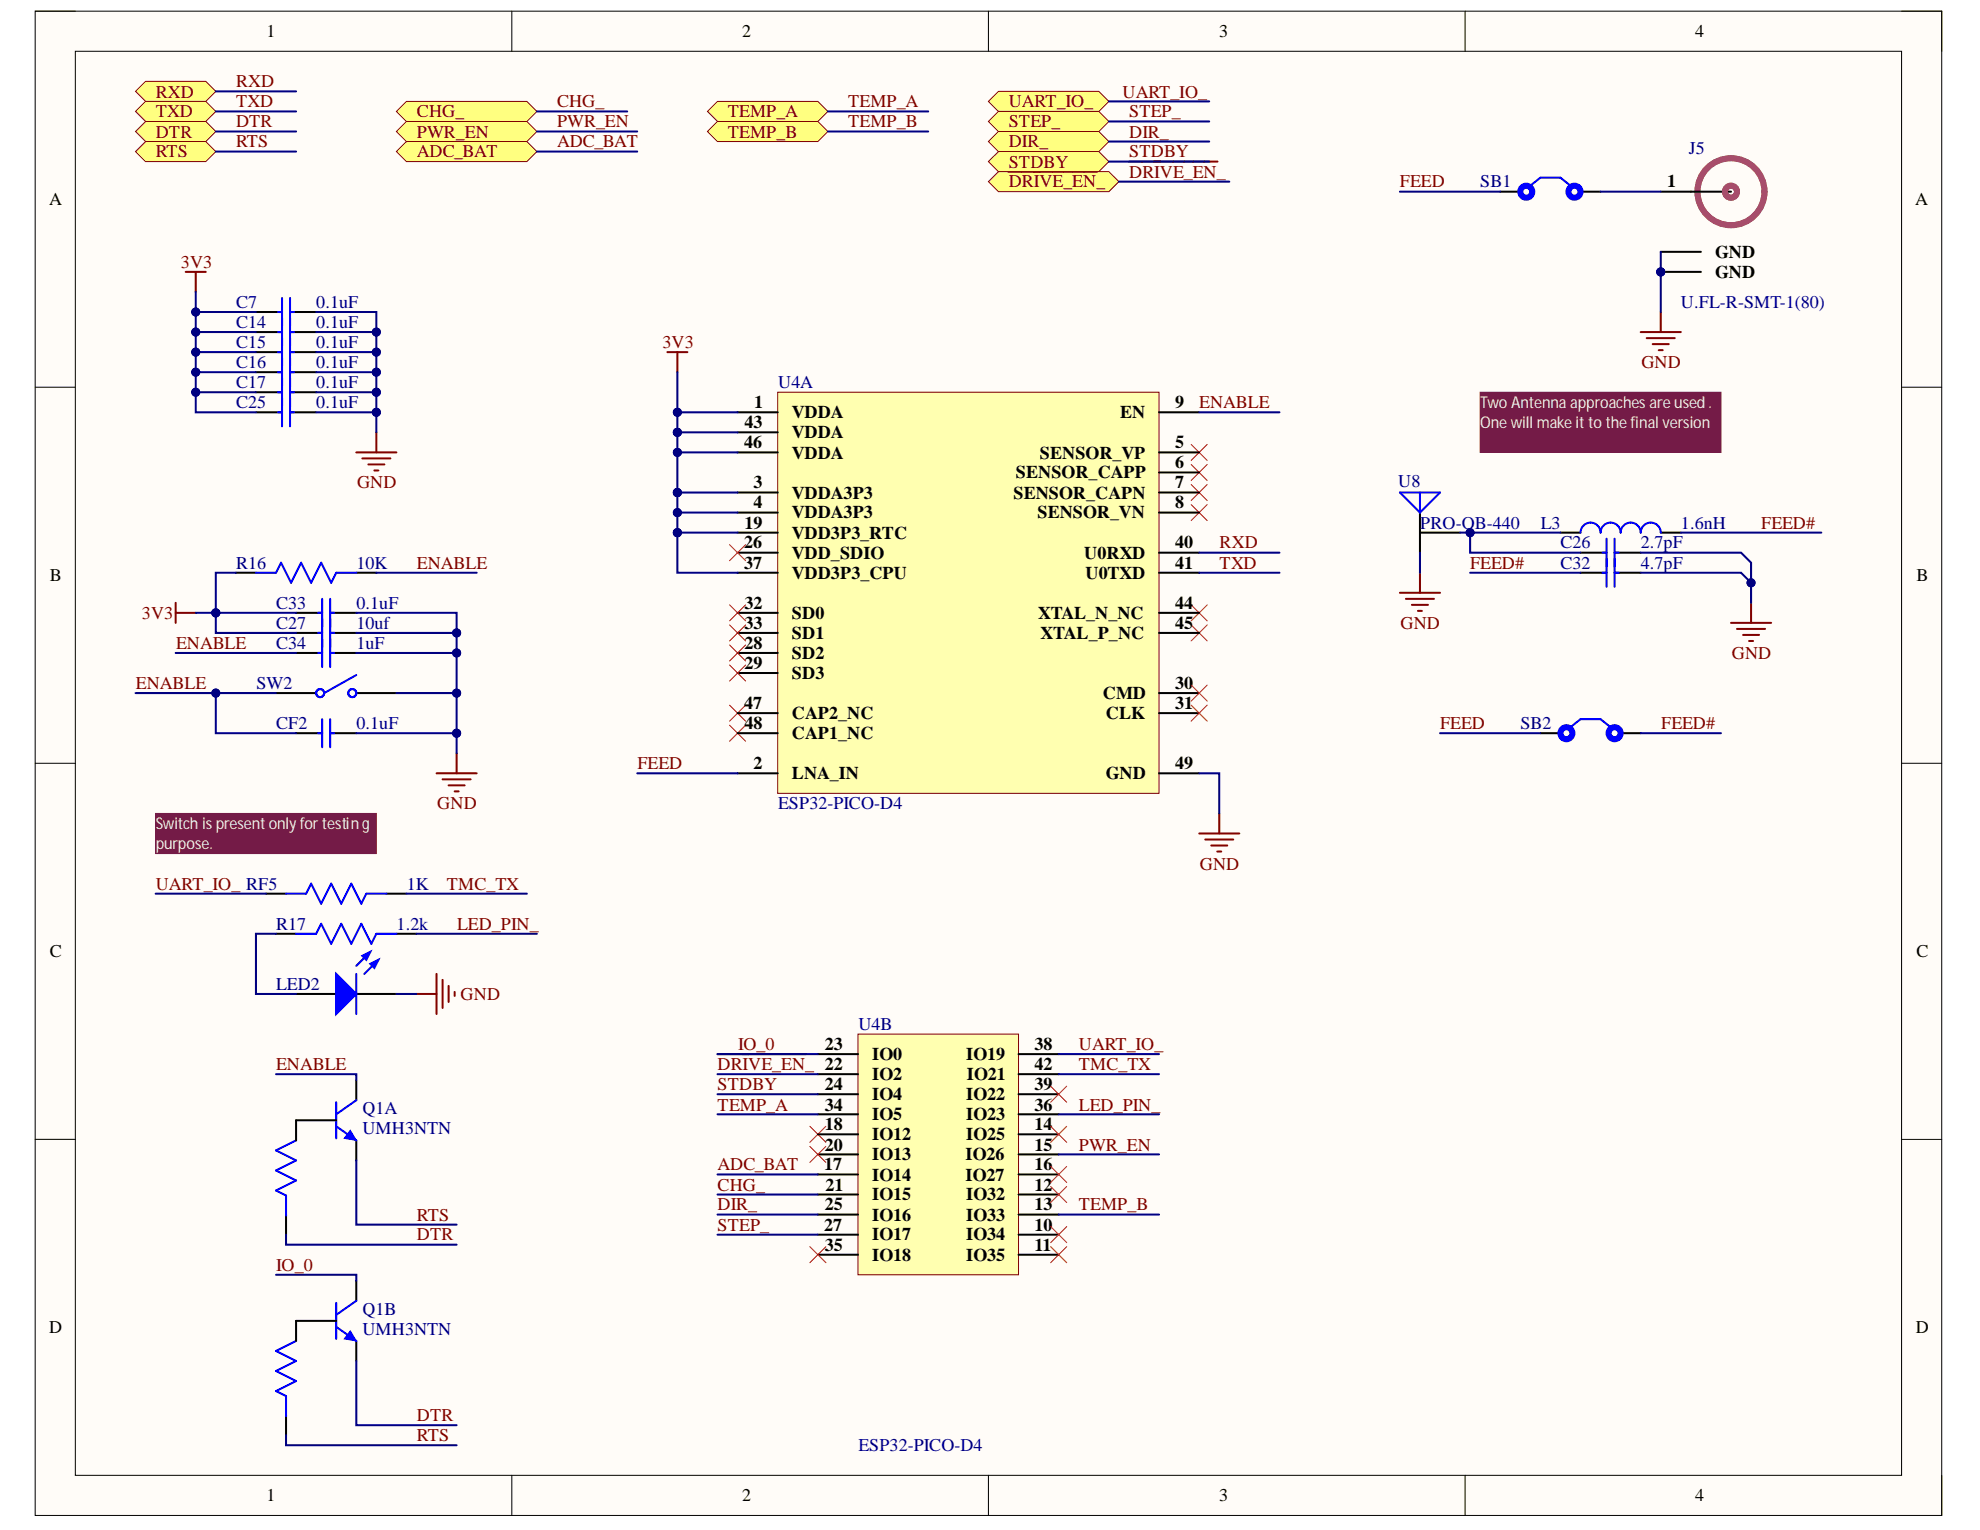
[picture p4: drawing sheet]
<svg xmlns="http://www.w3.org/2000/svg" width="279mm" height="216mm" viewBox="0 0 279 216" stroke-linecap="round" stroke-linejoin="round" font-family="sans-serif">
<defs><g id="words">
<g font-size="2.5">
<text x="37.6" y="5.2">1</text>
<text x="104.7" y="5.2">2</text>
<text x="172" y="5.2">3</text>
<text x="239.2" y="5.2">4</text>
<text x="6.9" y="29">A</text>
<text x="235.3" y="26.4">1</text>
<text x="270.2" y="29">A</text>
<text x="242" y="36.4">GND</text>
<text x="242" y="39.2">GND</text>
<text x="106.4" y="57.6">1</text>
<text x="111.8" y="59">VDDA</text>
<text x="158.1" y="59">EN</text>
<text x="165.9" y="57.6">9</text>
<text x="105" y="63.3">46</text>
<text x="105.1" y="60.4">43</text>
<text x="111.8" y="61.8">VDDA</text>
<text x="111.8" y="64.7">VDDA</text>
<text x="146.7" y="64.7">SENSOR_VP</text>
<text x="165.9" y="63.3">5</text>
<text x="106.3" y="68.9">3</text>
<text x="106.3" y="71.7">4</text>
<text x="111.8" y="70.4">VDDA3P3</text>
<text x="143" y="70.4">SENSOR_CAPN</text>
<text x="143.4" y="67.5">SENSOR_CAPP</text>
<text x="165.9" y="66.1">6</text>
<text x="165.9" y="68.9">7</text>
<text x="165.9" y="71.7">8</text>
<text x="105" y="77.4">26</text>
<text x="105.1" y="74.6">19</text>
<text x="111.8" y="73.2">VDDA3P3</text>
<text x="111.8" y="76">VDD3P3_RTC</text>
<text x="146.4" y="73.2">SENSOR_VN</text>
<text x="165.9" y="77.4">40</text>
<text x="7" y="82">B</text>
<text x="105" y="80.2">37</text>
<text x="111.8" y="78.8">VDD_SDIO</text>
<text x="111.8" y="81.7">VDD3P3_CPU</text>
<text x="153" y="78.8">U0RXD</text>
<text x="153.2" y="81.7">U0TXD</text>
<text x="165.9" y="80.2">41</text>
<text x="270.4" y="82">B</text>
<text x="105.1" y="85.9">32</text>
<text x="105.1" y="88.7">33</text>
<text x="111.8" y="87.3">SD0</text>
<text x="146.5" y="87.3">XTAL_N_NC</text>
<text x="165.9" y="85.9">44</text>
<text x="165.9" y="88.7">45</text>
<text x="105.1" y="91.6">28</text>
<text x="105.1" y="94.4">29</text>
<text x="111.8" y="93">SD2</text>
<text x="111.8" y="95.8">SD3</text>
<text x="111.8" y="90.1">SD1</text>
<text x="146.8" y="90.1">XTAL_P_NC</text>
<text x="105" y="100.1">47</text>
<text x="111.8" y="101.5">CAP2_NC</text>
<text x="155.6" y="98.7">CMD</text>
<text x="156" y="101.5">CLK</text>
<text x="165.9" y="97.2">30</text>
<text x="165.9" y="100.1">31</text>
<text x="105.1" y="102.9">48</text>
<text x="111.8" y="104.3">CAP1_NC</text>
<text x="106.3" y="108.6">2</text>
<text x="111.8" y="110">LNA_IN</text>
<text x="156" y="110">GND</text>
<text x="165.9" y="108.6">49</text>
<text x="7" y="135.1">C</text>
<text x="270.4" y="135.1">C</text>
<text x="116.4" y="148.2">23</text>
<text x="123.1" y="149.6">IO0</text>
<text x="136.3" y="149.6">IO19</text>
<text x="146" y="148.2">38</text>
<text x="116.4" y="153.8">24</text>
<text x="123.1" y="152.4">IO2</text>
<text x="123.1" y="155.3">IO4</text>
<text x="136.3" y="155.3">IO22</text>
<text x="136.4" y="152.4">IO21</text>
<text x="146" y="153.8">39</text>
<text x="146" y="151">42</text>
<text x="116.4" y="159.5">18</text>
<text x="116.4" y="156.7">34</text>
<text x="123.1" y="160.9">IO12</text>
<text x="123.1" y="158.1">IO5</text>
<text x="136.3" y="160.9">IO25</text>
<text x="136.3" y="158.1">IO23</text>
<text x="146" y="159.5">14</text>
<text x="146" y="156.7">36</text>
<text x="116.3" y="165.2">17</text>
<text x="116.4" y="162.4">20</text>
<text x="123.1" y="166.6">IO14</text>
<text x="123.1" y="163.7">IO13</text>
<text x="136.3" y="163.7">IO26</text>
<text x="136.3" y="166.6">IO27</text>
<text x="146" y="162.4">15</text>
<text x="146" y="165.2">16</text>
<text x="116.3" y="173.7">27</text>
<text x="116.4" y="170.8">25</text>
<text x="116.5" y="168">21</text>
<text x="123.1" y="169.4">IO15</text>
<text x="123.1" y="172.3">IO16</text>
<text x="136.3" y="169.4">IO32</text>
<text x="136.3" y="172.3">IO33</text>
<text x="146" y="173.7">10</text>
<text x="146" y="168">12</text>
<text x="146" y="170.8">13</text>
<text x="116.4" y="176.5">35</text>
<text x="123.1" y="175">IO17</text>
<text x="123.1" y="177.9">IO18</text>
<text x="136.3" y="175">IO34</text>
<text x="136.3" y="177.9">IO35</text>
<text x="146" y="176.5">11</text>
<text x="6.9" y="188.1">D</text>
<text x="270.3" y="188.1">D</text>
<text x="37.6" y="211.9">1</text>
<text x="104.7" y="211.9">2</text>
<text x="172" y="211.9">3</text>
<text x="239.2" y="211.9">4</text>
</g>
<g font-size="2.5" fill="#800000">
<text x="22" y="13.8">RXD</text>
<text x="22" y="16.6">TXD</text>
<text x="33.3" y="12.3">RXD</text>
<text x="33.3" y="18">DTR</text>
<text x="33.3" y="15.1">TXD</text>
<text x="58.8" y="16.6">CHG_</text>
<text x="78.6" y="18">PWR_EN</text>
<text x="78.6" y="15.1">CHG_</text>
<text x="102.7" y="16.6">TEMP_A</text>
<text x="119.7" y="18">TEMP_B</text>
<text x="119.7" y="15.1">TEMP_A</text>
<text x="142.4" y="15.1">UART_IO_</text>
<text x="142.4" y="18">STEP_</text>
<text x="158.4" y="13.8">UART_IO_</text>
<text x="159.3" y="16.6">STEP_</text>
<text x="22" y="19.4">DTR</text>
<text x="22" y="22.2">RTS</text>
<text x="33.3" y="20.8">RTS</text>
<text x="58.8" y="22.2">ADC_BAT</text>
<text x="58.8" y="19.4">PWR_EN</text>
<text x="78.6" y="20.8">ADC_BAT</text>
<text x="102.7" y="19.4">TEMP_B</text>
<text x="142.4" y="20.8">DIR_</text>
<text x="142.4" y="23.6">STDBY</text>
<text x="159.3" y="19.4">DIR_</text>
<text x="159.3" y="22.2">STDBY</text>
<text x="142.4" y="26.4">DRIVE_EN_</text>
<text x="159.3" y="25.1">DRIVE_EN_</text>
<text x="197.6" y="26.4">FEED</text>
<text x="25.5" y="37.8">3V3</text>
<text x="93.5" y="49.1">3V3</text>
<text x="231.6" y="51.9">GND</text>
<text x="169.2" y="57.6">ENABLE</text>
<text x="50.4" y="68.9">GND</text>
<text x="172.1" y="77.4">RXD</text>
<text x="248.5" y="74.6">FEED#</text>
<text x="58.8" y="80.2">ENABLE</text>
<text x="172.1" y="80.2">TXD</text>
<text x="207.4" y="80.2">FEED#</text>
<text x="20" y="87.3">3V3</text>
<text x="197.6" y="88.7">GND</text>
<text x="24.9" y="91.6">ENABLE</text>
<text x="244.4" y="93">GND</text>
<text x="19.2" y="97.2">ENABLE</text>
<text x="203.2" y="102.9">FEED</text>
<text x="234.4" y="102.9">FEED#</text>
<text x="89.9" y="108.6">FEED</text>
<text x="61.7" y="114.2">GND</text>
<text x="22" y="125.5">UART_IO_ RF5</text>
<text x="63.1" y="125.5">TMC_TX</text>
<text x="169.3" y="122.7">GND</text>
<text x="64.5" y="131.2">LED_PIN_</text>
<text x="65" y="141.1">GND</text>
<text x="104.1" y="148.2">IO_0</text>
<text x="152.2" y="148.2">UART_IO_</text>
<text x="39" y="151">ENABLE</text>
<text x="101.3" y="153.8">STDBY</text>
<text x="101.3" y="151">DRIVE_EN_ 22</text>
<text x="152.2" y="151">TMC_TX</text>
<text x="101.3" y="156.7">TEMP_A</text>
<text x="152.2" y="156.7">LED_PIN_</text>
<text x="101.3" y="165.2">ADC_BAT</text>
<text x="152.2" y="162.4">PWR_EN</text>
<text x="58.8" y="172.3">RTS</text>
<text x="101.3" y="170.8">DIR_</text>
<text x="101.3" y="173.7">STEP_</text>
<text x="101.3" y="168">CHG_</text>
<text x="152.2" y="170.8">TEMP_B</text>
<text x="39" y="179.3">IO_0</text>
<text x="58.8" y="175">DTR</text>
<text x="58.8" y="203.3">RTS</text>
<text x="58.8" y="200.6">DTR</text>
</g>
<g font-size="2.5" fill="#000080">
<text x="238.3" y="21.8">J5</text>
<text x="208.9" y="26.4">SB1</text>
<text x="33.3" y="43.4">C7</text>
<text x="33.3" y="46.3">C14</text>
<text x="44.6" y="43.4">0.1uF</text>
<text x="44.6" y="46.3">0.1uF</text>
<text x="237.2" y="43.4">U.FL-R-SMT-1(80)</text>
<text x="33.3" y="49.1">C15</text>
<text x="33.3" y="51.9">C16</text>
<text x="44.6" y="49.1">0.1uF</text>
<text x="44.6" y="51.9">0.1uF</text>
<text x="33.3" y="54.7">C17</text>
<text x="33.3" y="57.6">C25</text>
<text x="44.6" y="54.7">0.1uF</text>
<text x="44.6" y="57.6">0.1uF</text>
<text x="109.8" y="54.7">U4A</text>
<text x="197.3" y="68.7">U8</text>
<text x="200.4" y="74.6">PRO-OB-440</text>
<text x="217.4" y="74.6">L3</text>
<text x="220.2" y="77.4">C26</text>
<text x="231.5" y="77.4">2.7pF</text>
<text x="237.2" y="74.6">1.6nH</text>
<text x="33.3" y="80.2">R16</text>
<text x="50.3" y="80.2">10K</text>
<text x="220.2" y="80.2">C32</text>
<text x="231.5" y="80.2">4.7pF</text>
<text x="39" y="85.9">C33</text>
<text x="39" y="88.7">C27</text>
<text x="50.3" y="85.9">0.1uF</text>
<text x="50.3" y="88.7">10uf</text>
<text x="39" y="91.6">C34</text>
<text x="50.3" y="91.6">1uF</text>
<text x="36.2" y="97.2">SW2</text>
<text x="39" y="102.9">CF2</text>
<text x="50.3" y="102.9">0.1uF</text>
<text x="214.5" y="102.9">SB2</text>
<text x="109.8" y="114.2">ESP32-PICO-D4</text>
<text x="57.4" y="125.5">1K</text>
<text x="39" y="131.2">R17</text>
<text x="56" y="131.2">1.2k</text>
<text x="39" y="139.7">LED2</text>
<text x="121.1" y="145.4">U4B</text>
<text x="51.1" y="157.2">Q1A</text>
<text x="51.1" y="160.1">UMH3NTN</text>
<text x="51.1" y="185.5">Q1B</text>
<text x="51.1" y="188.4">UMH3NTN</text>
<text x="121.1" y="204.8">ESP32-PICO-D4</text>
</g>
<g font-size="2.3" fill="#efefef">
<text x="208.9" y="57.5">Two Antenna approaches are used.</text>
<text x="208.9" y="60.4">One will make it to the final version</text>
<text x="22" y="117">Switch ispresent only for testing</text>
<text x="22" y="119.8">purpose.</text>
</g>
</g></defs>
<path d="M5 1.6h269v212.2h-269z" fill-rule="evenodd" fill="#fffcf8"/>
<path d="M5 1.6h269v212.2h-269z" fill="none" stroke="#000" stroke-width=".14"/>
<path d="M10.6 7.2h257.7v201h-257.7z" fill-rule="evenodd" fill="#fffcf8"/>
<g fill="none" stroke="#000" stroke-width=".14">
<path d="M5 1.6h5.6M10.6 7.2h257.7v201h-257.7zM72.2 1.6v5.6M139.5 1.6v5.6M206.7 1.6v5.6M268.3 1.6h5.7v5.6M5 54.6h5.6M268.3 54.6h5.7M5 107.7h5.6M268.3 107.7h5.7M5 160.8h5.6M268.3 160.8h5.7"/>
<path d="M72.2 208.2v5.6M139.5 208.2v5.6M206.7 208.2v5.6M274 208.2v5.6"/>
</g>
<g fill="none" stroke="#800000" stroke-width=".28">
<path d="M26.2 38.4h2.8M27.6 38.4v2.8M94.2 49.7h2.8M95.6 49.7v2.8M50.3 63.8h5.6M51.1 64.7h4M52 65.5h2.2M52.8 66.4h.6M53.1 61v2.8M24.8 85.1v2.8M24.8 86.5h2.8M61.6 109.1h5.7"/>
<path d="M62.5 110h3.9M63.3 110.8h2.3M64.2 111.7h.5M64.4 106.3v2.8M169.2 117.6h5.7M170.1 118.5h3.9M170.9 119.3h2.3M172 114.8v2.8M171.8 120.2h.5"/>
</g>
<g fill="none" stroke="#f00" stroke-width=".14">
<path d="M168.1 62.7l2.2 2.3M168.1 65.5l2.2 2.3M168.1 68.4l2.2 2.2M168.1 71.2l2.2 2.3M170.3 62.7l-2.2 2.3M170.3 65.5l-2.2 2.3M170.3 68.4l-2.2 2.2M170.3 71.2l-2.2 2.3M102.9 99.5l2.3 2.3M105.2 99.5l-2.3 2.3M168.1 85.4l2.2 2.2M168.1 88.2l2.2 2.2"/>
<path d="M170.3 85.4l-2.2 2.2M170.3 88.2l-2.2 2.2M102.9 102.3l2.3 2.3M105.2 102.3l-2.3 2.3M114.3 158.9l2.2 2.3M116.5 158.9l-2.2 2.3"/>
</g>
<path d="M19.1 12.9l1.4-1.4h8.5l1.5 1.4-1.5 1.4h-8.5z" fill-rule="evenodd" fill="#ffff80"/>
<path d="M19.1 12.9l1.4-1.4h8.5l1.5 1.4-1.5 1.4h-8.5z" fill="none" stroke="#800000" stroke-width=".14"/>
<path d="M19.1 15.7l1.4-1.4h8.5l1.5 1.4-1.5 1.4h-8.5z" fill-rule="evenodd" fill="#ffff80"/>
<path d="M19.1 15.7l1.4-1.4h8.5l1.5 1.4-1.5 1.4h-8.5z" fill="none" stroke="#800000" stroke-width=".14"/>
<path d="M19.1 18.6l1.4-1.5h8.5l1.5 1.5-1.5 1.4h-8.5z" fill-rule="evenodd" fill="#ffff80"/>
<path d="M19.1 18.6l1.4-1.5h8.5l1.5 1.5-1.5 1.4h-8.5z" fill="none" stroke="#800000" stroke-width=".14"/>
<path d="M19.1 21.4l1.4-1.4h8.5l1.5 1.4-1.5 1.4h-8.5z" fill-rule="evenodd" fill="#ffff80"/>
<path d="M19.1 21.4l1.4-1.4h8.5l1.5 1.4-1.5 1.4h-8.5z" fill="none" stroke="#800000" stroke-width=".14"/>
<path d="M41.8 140.3h5.6M50.3 140.3h5.6" fill="none" stroke="#000" stroke-width=".28"/>
<path d="M47.4 137.4l2.9 2.9-2.9 2.8z" fill="#00f"/>
<path d="M47.4 137.4l2.9 2.9-2.9 2.8zM52.3 134.3l-2 2M53.4 135.4l-2 2" fill="none" stroke="#00f" stroke-width=".28"/>
<path d="M52.3 136l1.1-.6-.6 1.2z" fill="#00f"/>
<path d="M52.3 136l1.1-.6-.6 1.2z" fill="none" stroke="#00f" stroke-width=".28"/>
<path d="M51.1 134.9l1.2-.6-.6 1.1z" fill="#00f"/>
<path d="M40.4 126.1h2.8l.7-1.4 1.4 2.8 1.4-2.8 1.5 2.8 1.4-2.8 1.4 2.8 .7-1.4h2.8M41.8 131.8h2.8l.7-1.4 1.4 2.8 1.5-2.8 1.4 2.8 1.4-2.8 1.4 2.8 .7-1.4h2.8M50.3 137.4v5.7M51.1 134.9l1.2-.6-.6 1.1zM47.4 158.9l2.9 2M47.4 155.5v5.1M50.3 155.3l-2.9 1.9" fill="none" stroke="#00f" stroke-width=".28"/>
<path d="M37.5 126.1h2.9M38.9 131.8h2.9M54.5 126.1h2.9M55.9 131.8h2.9M50.3 152.4v2.9M50.3 160.9v2.8" fill="none" stroke="#000" stroke-width=".28"/>
<path d="M61.6 137.4v5.7M62.5 138.3v3.9M63.3 139.1v2.3M64.2 140v.5M58.8 140.3h2.8" fill="none" stroke="#800000" stroke-width=".28"/>
<path d="M49.4 159.5l.9 1.4-1.7-.3z" fill="#00f"/>
<path d="M49.4 159.5l.9 1.4-1.7-.3z" fill="none" stroke="#00f" stroke-width=".14"/>
<path d="M47.4 158.1h-5.6v2.8M40.4 171.4v2.8M50.3 180.7v2.9M50.3 189.2v2.9" fill="none" stroke="#000" stroke-width=".28"/>
<path d="M41.8 160.9l-2.9 1.4 2.9 1.4-2.9 1.5 2.9 1.4-2.9 1.4 1.5 .7v2.8M47.4 187.2l2.9 2M47.4 183.8v5.1M50.3 183.6l-2.9 1.9" fill="none" stroke="#00f" stroke-width=".28"/>
<path d="M49.4 187.8l.9 1.4-1.7-.3z" fill="#00f"/>
<path d="M49.4 187.8l.9 1.4-1.7-.3z" fill="none" stroke="#00f" stroke-width=".14"/>
<path d="M40.4 199.7v2.8M47.4 186.4h-5.6v2.8" fill="none" stroke="#000" stroke-width=".28"/>
<path d="M41.8 189.2l-2.9 1.4 2.9 1.5-2.9 1.4 2.9 1.4-2.9 1.4 1.5 .7v2.8" fill="none" stroke="#00f" stroke-width=".28"/>
<path d="M244.3 87.9h5.6M245.1 88.8h4M246 89.6h2.2M246.8 90.5h.6M247.1 85.1v2.8" fill="none" stroke="#800000" stroke-width=".28"/>
<circle cx="234.3" cy="38.4" r=".57" fill="#000080"/>
<circle cx="234.3" cy="38.4" r=".57" fill="none" stroke="#000080" stroke-width=".14"/>
<path d="M234.4 35.5h5.6M234.4 38.4h5.6" fill="none" stroke="#000" stroke-width=".28"/>
<circle cx="234.3" cy="38.4" r=".57" fill="#000080"/>
<circle cx="234.3" cy="38.4" r=".57" fill="none" stroke="#000080" stroke-width=".14"/>
<g fill="none" stroke="#a64d79" stroke-width=".84">
<circle cx="244.3" cy="27.1" r="4.7"/>
<circle cx="244.3" cy="27.1" r=".85"/>
</g>
<path d="M211.7 27h2.8M223 27h2.9M234.4 27h9.9" fill="none" stroke="#000" stroke-width=".28"/>
<path d="M231.5 46.9h5.7M232.4 47.7h3.9M233.2 48.6h2.3M234.1 49.4h.5M234.4 44v2.9M197.5 83.7h5.7M198.4 84.5h3.9M199.2 85.4h2.3M200.1 86.2h.5M200.4 80.8v2.9" fill="none" stroke="#800000" stroke-width=".28"/>
<g fill="none" stroke="#00f" stroke-width=".84">
<circle cx="215.4" cy="27.1" r=".85"/>
<circle cx="222.2" cy="27.1" r=".85"/>
</g>
<path d="M215.9 26.2l1.5-1.1h2.8l1.4 1.1" fill="none" stroke="#00f" stroke-width=".28"/>
<path d="M55.9 21.4l1.5-1.4h16.9l1.5 1.4-1.5 1.4h-16.9z" fill-rule="evenodd" fill="#ffff80"/>
<path d="M55.9 21.4l1.5-1.4h16.9l1.5 1.4-1.5 1.4h-16.9z" fill="none" stroke="#800000" stroke-width=".14"/>
<path d="M139.5 14.3l1.4-1.4h14.2l1.4 1.4-1.4 1.4h-14.2z" fill-rule="evenodd" fill="#ffff80"/>
<path d="M139.5 14.3l1.4-1.4h14.2l1.4 1.4-1.4 1.4h-14.2z" fill="none" stroke="#800000" stroke-width=".14"/>
<path d="M139.5 17.1l1.4-1.4h14.2l1.4 1.4-1.4 1.5h-14.2z" fill-rule="evenodd" fill="#ffff80"/>
<path d="M139.5 17.1l1.4-1.4h14.2l1.4 1.4-1.4 1.5h-14.2z" fill="none" stroke="#800000" stroke-width=".14"/>
<path d="M139.5 20l1.4-1.4h14.2l1.4 1.4-1.4 1.4h-14.2z" fill-rule="evenodd" fill="#ffff80"/>
<path d="M139.5 20l1.4-1.4h14.2l1.4 1.4-1.4 1.4h-14.2z" fill="none" stroke="#800000" stroke-width=".14"/>
<path d="M159.3 22.8h12.5" fill="none" stroke="#800000" stroke-width=".28"/>
<path d="M139.5 25.6l1.4-1.4h15.6l1.4 1.4-1.4 1.4h-15.6z" fill-rule="evenodd" fill="#ffff80"/>
<path d="M139.5 25.6l1.4-1.4h15.6l1.4 1.4-1.4 1.4h-15.6z" fill="none" stroke="#800000" stroke-width=".14"/>
<path d="M142.3 24.2h12.5" fill="none" stroke="#800000" stroke-width=".28"/>
<path d="M55.9 18.6l1.5-1.5h16.9l1.5 1.5-1.5 1.4h-16.9z" fill-rule="evenodd" fill="#ffff80"/>
<path d="M55.9 18.6l1.5-1.5h16.9l1.5 1.5-1.5 1.4h-16.9z" fill="none" stroke="#800000" stroke-width=".14"/>
<path d="M55.9 15.7l1.5-1.4h16.9l1.5 1.4-1.5 1.4h-16.9z" fill-rule="evenodd" fill="#ffff80"/>
<path d="M55.9 15.7l1.5-1.4h16.9l1.5 1.4-1.5 1.4h-16.9z" fill="none" stroke="#800000" stroke-width=".14"/>
<path d="M99.8 15.7l1.4-1.4h14.2l1.4 1.4-1.4 1.4h-14.2z" fill-rule="evenodd" fill="#ffff80"/>
<path d="M99.8 15.7l1.4-1.4h14.2l1.4 1.4-1.4 1.4h-14.2z" fill="none" stroke="#800000" stroke-width=".14"/>
<path d="M99.8 18.6l1.4-1.5h14.2l1.4 1.5-1.4 1.4h-14.2z" fill-rule="evenodd" fill="#ffff80"/>
<path d="M99.8 18.6l1.4-1.5h14.2l1.4 1.5-1.4 1.4h-14.2z" fill="none" stroke="#800000" stroke-width=".14"/>
<path d="M139.5 22.8l1.4-1.4h14.2l1.4 1.4-1.4 1.4h-14.2z" fill-rule="evenodd" fill="#ffff80"/>
<path d="M139.5 22.8l1.4-1.4h14.2l1.4 1.4-1.4 1.4h-14.2z" fill="none" stroke="#800000" stroke-width=".14"/>
<path d="M109.7 55.3h53.9v56.7h-53.9z" fill-rule="evenodd" fill="#ffffb0"/>
<path d="M109.7 55.3h53.9v56.7h-53.9z" fill="none" stroke="#800000" stroke-width=".14"/>
<g fill="none" stroke="#000" stroke-width=".28">
<path d="M104.1 58.2h5.6M163.6 58.2h5.6M104.1 69.5h5.6M104.1 72.3h5.6M104.1 63.8h5.6M104.1 75.2h5.6M104.1 78h5.6M104.1 61h5.6M163.6 69.5h5.6M163.6 72.3h5.6M163.6 63.8h5.6M163.6 66.7h5.6"/>
<path d="M163.6 78h5.6M104.1 92.1h5.6M104.1 95h5.6M104.1 86.5h5.6M104.1 89.3h5.6M104.1 80.8h5.6M163.6 97.8h5.6M163.6 86.5h5.6M163.6 89.3h5.6M163.6 80.8h5.6M104.1 109.1h5.6M104.1 100.6h5.6"/>
<path d="M104.1 103.5h5.6M163.6 109.1h5.6M163.6 100.6h5.6"/>
</g>
<path d="M121.1 145.9h22.6v34h-22.6z" fill-rule="evenodd" fill="#ffffb0"/>
<path d="M121.1 145.9h22.6v34h-22.6z" fill="none" stroke="#800000" stroke-width=".14"/>
<g fill="none" stroke="#000" stroke-width=".28">
<path d="M36.1 44h3.7M36.1 46.9h3.7M36.1 49.7h3.7M36.1 52.5h3.7M36.1 55.3h3.7M36.1 58.2h3.7M40.9 44h3.7M40.9 46.9h3.7M40.9 49.7h3.7M40.9 52.5h3.7M40.9 55.3h3.7M40.9 58.2h3.7"/>
<path d="M200.4 72.3v5.7M200.4 75.2h5.6M220.2 75.2h2.8M223 78h3.7M227.8 78h3.7M234.4 75.2h2.8M33.3 80.8h2.8M38.9 97.8h5.7M41.8 86.5h3.7M41.8 92.1h3.7M41.8 89.3h3.7M46.6 86.5h3.7"/>
<path d="M46.6 92.1h3.7M46.6 89.3h3.7M50.3 80.8h2.8M50.3 97.8h5.6M223 80.8h3.7M227.8 80.8h3.7M217.4 103.5h2.8M228.7 103.5h2.8M115.4 151.6h5.7M115.4 148.7h5.7M115.4 154.4h5.7M115.4 157.2h5.7"/>
<path d="M143.7 151.6h5.7M143.7 148.7h5.7M143.7 154.4h5.7M143.7 157.2h5.7M115.4 174.2h5.7M115.4 177.1h5.7M115.4 168.6h5.7M115.4 171.4h5.7M115.4 160.1h5.7M115.4 162.9h5.7M115.4 165.7h5.7M143.7 174.2h5.7"/>
<path d="M143.7 177.1h5.7M143.7 168.6h5.7M143.7 171.4h5.7M143.7 160.1h5.7M143.7 162.9h5.7M143.7 165.7h5.7"/>
</g>
<g fill="none" stroke="#00f" stroke-width=".28">
<path d="M39.2 44h.6M39.2 46.9h.6M39.2 49.7h.6M39.2 52.5h.6M39.2 55.3h.6M39.2 58.2h.6M39.8 42v18.2M40.9 42v18.2M40.9 44h.6M40.9 46.9h.6M40.9 49.7h.6M40.9 52.5h.6"/>
<path d="M40.9 55.3h.6M40.9 58.2h.6M197.5 69.5h5.7l-2.8 2.8zM200.4 69.5v2.8M223 75.2a1.42 1.42 0 0 1 1.4-1.5 1.42 1.42 0 0 1 1.5 1.5 1.42 1.42 0 0 1 1.4-1.5 1.42 1.42 0 0 1 1.4 1.5 1.42 1.42 0 0 1 1.4-1.5 1.42 1.42 0 0 1 1.4 1.5 1.42 1.42 0 0 1 1.4-1.5 1.42 1.42 0 0 1 1.5 1.5M226.1 78h.6M226.7 76v6.8M227.8 76v6.8M227.8 78h.6M36.1 80.8h2.8l.8-1.4 1.4 2.8 1.4-2.8 1.4 2.8 1.4-2.8 1.4 2.8 .7-1.4h2.9M44.9 86.5h.6M44.9 92.1h.6"/>
<path d="M44.9 89.3h.6M45.5 84.5v9.6M46.6 84.5v9.6M46.6 86.5h.6M46.6 92.1h.6M46.6 89.3h.6M50.3 95.3l-4.6 2.5M226.1 80.8h.6M227.8 80.8h.6M221.6 102.6l1.4-1.1h2.9l1.4 1.1"/>
<circle cx="45.2" cy="97.8" r=".57"/>
<circle cx="49.7" cy="97.8" r=".57"/>
</g>
<g fill="none" stroke="#00f" stroke-width=".84">
<circle cx="221" cy="103.5" r=".85"/>
<circle cx="227.8" cy="103.5" r=".85"/>
</g>
<path d="M208.9 55.3h33.9v8.5h-33.9z" fill-rule="evenodd" fill="#741b47"/>
<path d="M208.9 55.3h33.9v8.5h-33.9z" fill="none" stroke="#741b47" stroke-width=".14"/>
<path d="M22 114.8h31.1v5.6h-31.1z" fill-rule="evenodd" fill="#741b47"/>
<path d="M22 114.8h31.1v5.6h-31.1z" fill="none" stroke="#741b47" stroke-width=".14"/>
<path d="M41.8 103.5h3.7M46.6 103.5h3.7" fill="none" stroke="#000" stroke-width=".28"/>
<path d="M44.9 103.5h.6M45.5 101.5v3.9M46.6 101.5v3.9M46.6 103.5h.6" fill="none" stroke="#00f" stroke-width=".28"/>
<g fill="none" stroke="#f00" stroke-width=".14">
<path d="M102.9 76.9l2.3 2.2M105.2 76.9l-2.3 2.2M102.9 93.8l2.3 2.3M102.9 85.4l2.3 2.2M102.9 88.2l2.3 2.2M102.9 91l2.3 2.3M105.2 93.8l-2.3 2.3M105.2 85.4l-2.3 2.2M105.2 88.2l-2.3 2.2M105.2 91l-2.3 2.3M168.1 99.5l2.2 2.3M168.1 96.7l2.2 2.2"/>
<path d="M170.3 99.5l-2.2 2.3M170.3 96.7l-2.2 2.2M148.3 158.9l2.2 2.3M150.5 158.9l-2.2 2.3M114.3 161.8l2.2 2.2M114.3 175.9l2.2 2.3M116.5 161.8l-2.2 2.2M116.5 175.9l-2.2 2.3M148.3 173.1l2.2 2.3M148.3 175.9l2.2 2.3M148.3 164.6l2.2 2.3M148.3 167.4l2.2 2.3"/>
<path d="M150.5 164.6l-2.2 2.3M150.5 167.4l-2.2 2.3M150.5 173.1l-2.2 2.3M150.5 175.9l-2.2 2.3"/>
</g>
<path d="M101.2 148.7h12.5" fill="none" stroke="#800000" stroke-width=".28"/>
<path d="M234.4 35.5v8.5" fill="none" stroke="#000080" stroke-width=".28"/>
<circle cx="234.3" cy="38.4" r=".57" fill="#000080"/>
<circle cx="234.3" cy="38.4" r=".57" fill="none" stroke="#000080" stroke-width=".14"/>
<path d="M19.1 97.8h19.8" fill="none" stroke="#000080" stroke-width=".28"/>
<circle cx="30.5" cy="97.8" r=".57" fill="#000080"/>
<circle cx="30.5" cy="97.8" r=".57" fill="none" stroke="#000080" stroke-width=".14"/>
<path d="M24.8 92.1h17M27.6 86.5h14.2M22 126.1h15.5" fill="none" stroke="#000080" stroke-width=".28"/>
<circle cx="30.5" cy="86.5" r=".57" fill="#000080"/>
<circle cx="30.5" cy="86.5" r=".57" fill="none" stroke="#000080" stroke-width=".14"/>
<path d="M27.6 55.3v2.9h8.5" fill="none" stroke="#000080" stroke-width=".28"/>
<circle cx="27.6" cy="55.3" r=".57" fill="#000080"/>
<circle cx="27.6" cy="55.3" r=".57" fill="none" stroke="#000080" stroke-width=".14"/>
<path d="M27.6 52.5v2.8h8.5" fill="none" stroke="#000080" stroke-width=".28"/>
<circle cx="27.6" cy="55.3" r=".57" fill="#000080"/>
<circle cx="27.6" cy="55.3" r=".57" fill="none" stroke="#000080" stroke-width=".14"/>
<circle cx="27.6" cy="52.5" r=".57" fill="#000080"/>
<circle cx="27.6" cy="52.5" r=".57" fill="none" stroke="#000080" stroke-width=".14"/>
<path d="M27.6 49.7v2.8h8.5" fill="none" stroke="#000080" stroke-width=".28"/>
<circle cx="27.6" cy="52.5" r=".57" fill="#000080"/>
<circle cx="27.6" cy="52.5" r=".57" fill="none" stroke="#000080" stroke-width=".14"/>
<circle cx="27.6" cy="49.7" r=".57" fill="#000080"/>
<circle cx="27.6" cy="49.7" r=".57" fill="none" stroke="#000080" stroke-width=".14"/>
<path d="M27.6 46.9v2.8h8.5" fill="none" stroke="#000080" stroke-width=".28"/>
<circle cx="27.6" cy="49.7" r=".57" fill="#000080"/>
<circle cx="27.6" cy="49.7" r=".57" fill="none" stroke="#000080" stroke-width=".14"/>
<circle cx="27.6" cy="46.9" r=".57" fill="#000080"/>
<circle cx="27.6" cy="46.9" r=".57" fill="none" stroke="#000080" stroke-width=".14"/>
<path d="M27.6 44v2.9h8.5" fill="none" stroke="#000080" stroke-width=".28"/>
<circle cx="27.6" cy="46.9" r=".57" fill="#000080"/>
<circle cx="27.6" cy="46.9" r=".57" fill="none" stroke="#000080" stroke-width=".14"/>
<circle cx="27.6" cy="44" r=".57" fill="#000080"/>
<circle cx="27.6" cy="44" r=".57" fill="none" stroke="#000080" stroke-width=".14"/>
<path d="M27.6 41.2v2.8h8.5" fill="none" stroke="#000080" stroke-width=".28"/>
<circle cx="27.6" cy="44" r=".57" fill="#000080"/>
<circle cx="27.6" cy="44" r=".57" fill="none" stroke="#000080" stroke-width=".14"/>
<path d="M30.5 97.8v5.7h11.3" fill="none" stroke="#000080" stroke-width=".28"/>
<circle cx="30.5" cy="97.8" r=".57" fill="#000080"/>
<circle cx="30.5" cy="97.8" r=".57" fill="none" stroke="#000080" stroke-width=".14"/>
<path d="M30.5 86.5v2.8h11.3" fill="none" stroke="#000080" stroke-width=".28"/>
<circle cx="30.5" cy="86.5" r=".57" fill="#000080"/>
<circle cx="30.5" cy="86.5" r=".57" fill="none" stroke="#000080" stroke-width=".14"/>
<path d="M33.3 80.8h-2.8v5.7" fill="none" stroke="#000080" stroke-width=".28"/>
<circle cx="30.5" cy="86.5" r=".57" fill="#000080"/>
<circle cx="30.5" cy="86.5" r=".57" fill="none" stroke="#000080" stroke-width=".14"/>
<path d="M30.5 18.6h11.3M30.5 15.7h11.3M30.5 12.9h11.3M30.5 21.4h11.3M44.6 58.2h8.5v2.8M38.9 131.8h-2.8v8.5h5.7M38.9 151.6h11.4v.8M38.9 179.9h11.4v.8M40.4 174.2v1.4h24M40.4 202.5v1.4h24" fill="none" stroke="#000080" stroke-width=".28"/>
<circle cx="53.1" cy="58.2" r=".57" fill="#000080"/>
<circle cx="53.1" cy="58.2" r=".57" fill="none" stroke="#000080" stroke-width=".14"/>
<path d="M44.6 55.3h8.5v2.9" fill="none" stroke="#000080" stroke-width=".28"/>
<circle cx="53.1" cy="55.3" r=".57" fill="#000080"/>
<circle cx="53.1" cy="55.3" r=".57" fill="none" stroke="#000080" stroke-width=".14"/>
<circle cx="53.1" cy="58.2" r=".57" fill="#000080"/>
<circle cx="53.1" cy="58.2" r=".57" fill="none" stroke="#000080" stroke-width=".14"/>
<path d="M44.6 52.5h8.5v2.8" fill="none" stroke="#000080" stroke-width=".28"/>
<circle cx="53.1" cy="52.5" r=".57" fill="#000080"/>
<circle cx="53.1" cy="52.5" r=".57" fill="none" stroke="#000080" stroke-width=".14"/>
<circle cx="53.1" cy="55.3" r=".57" fill="#000080"/>
<circle cx="53.1" cy="55.3" r=".57" fill="none" stroke="#000080" stroke-width=".14"/>
<path d="M44.6 49.7h8.5v2.8" fill="none" stroke="#000080" stroke-width=".28"/>
<circle cx="53.1" cy="49.7" r=".57" fill="#000080"/>
<circle cx="53.1" cy="49.7" r=".57" fill="none" stroke="#000080" stroke-width=".14"/>
<circle cx="53.1" cy="52.5" r=".57" fill="#000080"/>
<circle cx="53.1" cy="52.5" r=".57" fill="none" stroke="#000080" stroke-width=".14"/>
<path d="M44.6 46.9h8.5v2.8" fill="none" stroke="#000080" stroke-width=".28"/>
<circle cx="53.1" cy="46.9" r=".57" fill="#000080"/>
<circle cx="53.1" cy="46.9" r=".57" fill="none" stroke="#000080" stroke-width=".14"/>
<circle cx="53.1" cy="49.7" r=".57" fill="#000080"/>
<circle cx="53.1" cy="49.7" r=".57" fill="none" stroke="#000080" stroke-width=".14"/>
<path d="M44.6 44h8.5v2.9" fill="none" stroke="#000080" stroke-width=".28"/>
<circle cx="53.1" cy="46.9" r=".57" fill="#000080"/>
<circle cx="53.1" cy="46.9" r=".57" fill="none" stroke="#000080" stroke-width=".14"/>
<path d="M50.3 92.1h14.1v11.4h-14.1M50.3 163.7v9.1h14.1M50.3 192.1v9h14.1" fill="none" stroke="#000080" stroke-width=".28"/>
<circle cx="64.4" cy="103.5" r=".57" fill="#000080"/>
<circle cx="64.4" cy="103.5" r=".57" fill="none" stroke="#000080" stroke-width=".14"/>
<circle cx="64.4" cy="97.8" r=".57" fill="#000080"/>
<circle cx="64.4" cy="97.8" r=".57" fill="none" stroke="#000080" stroke-width=".14"/>
<circle cx="64.4" cy="92.1" r=".57" fill="#000080"/>
<circle cx="64.4" cy="92.1" r=".57" fill="none" stroke="#000080" stroke-width=".14"/>
<path d="M50.3 89.3h14.1v2.8" fill="none" stroke="#000080" stroke-width=".28"/>
<circle cx="64.4" cy="89.3" r=".57" fill="#000080"/>
<circle cx="64.4" cy="89.3" r=".57" fill="none" stroke="#000080" stroke-width=".14"/>
<circle cx="64.4" cy="92.1" r=".57" fill="#000080"/>
<circle cx="64.4" cy="92.1" r=".57" fill="none" stroke="#000080" stroke-width=".14"/>
<path d="M50.3 86.5h14.1v2.8" fill="none" stroke="#000080" stroke-width=".28"/>
<circle cx="64.4" cy="89.3" r=".57" fill="#000080"/>
<circle cx="64.4" cy="89.3" r=".57" fill="none" stroke="#000080" stroke-width=".14"/>
<path d="M53.1 80.8h14.2M55.9 97.8h8.5M55.9 140.3h2.9" fill="none" stroke="#000080" stroke-width=".28"/>
<circle cx="64.4" cy="97.8" r=".57" fill="#000080"/>
<circle cx="64.4" cy="97.8" r=".57" fill="none" stroke="#000080" stroke-width=".14"/>
<path d="M75.8 18.6h14.1M75.8 15.7h12.7M75.8 21.4h14.1M95.6 75.2v5.6h8.5M89.9 109.1h14.2M57.4 126.1h16.9M58.8 131.8h17" fill="none" stroke="#000080" stroke-width=".28"/>
<circle cx="95.6" cy="75.2" r=".57" fill="#000080"/>
<circle cx="95.6" cy="75.2" r=".57" fill="none" stroke="#000080" stroke-width=".14"/>
<path d="M95.6 75.2h8.5" fill="none" stroke="#000080" stroke-width=".28"/>
<circle cx="95.6" cy="75.2" r=".57" fill="#000080"/>
<circle cx="95.6" cy="75.2" r=".57" fill="none" stroke="#000080" stroke-width=".14"/>
<path d="M104.1 72.3h-8.5v2.9" fill="none" stroke="#000080" stroke-width=".28"/>
<circle cx="95.6" cy="72.3" r=".57" fill="#000080"/>
<circle cx="95.6" cy="72.3" r=".57" fill="none" stroke="#000080" stroke-width=".14"/>
<circle cx="95.6" cy="75.2" r=".57" fill="#000080"/>
<circle cx="95.6" cy="75.2" r=".57" fill="none" stroke="#000080" stroke-width=".14"/>
<path d="M95.6 69.5h8.5" fill="none" stroke="#000080" stroke-width=".28"/>
<circle cx="95.6" cy="69.5" r=".57" fill="#000080"/>
<circle cx="95.6" cy="69.5" r=".57" fill="none" stroke="#000080" stroke-width=".14"/>
<path d="M95.6 61v2.8h8.5" fill="none" stroke="#000080" stroke-width=".28"/>
<circle cx="95.6" cy="61" r=".57" fill="#000080"/>
<circle cx="95.6" cy="61" r=".57" fill="none" stroke="#000080" stroke-width=".14"/>
<circle cx="95.6" cy="63.8" r=".57" fill="#000080"/>
<circle cx="95.6" cy="63.8" r=".57" fill="none" stroke="#000080" stroke-width=".14"/>
<path d="M95.6 61h8.5" fill="none" stroke="#000080" stroke-width=".28"/>
<circle cx="95.6" cy="61" r=".57" fill="#000080"/>
<circle cx="95.6" cy="61" r=".57" fill="none" stroke="#000080" stroke-width=".14"/>
<path d="M95.6 52.5v5.7h8.5" fill="none" stroke="#000080" stroke-width=".28"/>
<circle cx="95.6" cy="58.2" r=".57" fill="#000080"/>
<circle cx="95.6" cy="58.2" r=".57" fill="none" stroke="#000080" stroke-width=".14"/>
<g fill="none" stroke="#000080" stroke-width=".28">
<path d="M116.8 18.6h14.2M116.8 15.7h14.2M156.5 20h14.1M156.5 17.1h14.1M156.5 14.3h14.1M156.5 22.8h14.1M157.9 25.6h15.6M197.5 27h14.2M169.2 58.2h11.3M169.2 78h11.3M206 75.2h14.2M169.2 80.8h11.3"/>
<path d="M169.2 109.1h2.8v5.7M203.2 103.5h14.2M101.2 157.2h14.2M101.2 154.4h14.2M101.2 151.6h14.2M101.2 148.7h14.2M149.4 157.2h14.2M149.4 151.6h14.2M149.4 148.7h14.2M101.2 174.2h14.2M101.2 171.4h14.2M101.2 168.6h14.2"/>
<path d="M101.2 165.7h14.2M149.4 171.4h14.2M149.4 162.9h14.2"/>
</g>
<circle cx="207.4" cy="75.2" r=".57" fill="#000080"/>
<circle cx="207.4" cy="75.2" r=".57" fill="none" stroke="#000080" stroke-width=".14"/>
<path d="M207.5 75.2v2.8h15.5M207.5 80.8h15.5" fill="none" stroke="#000080" stroke-width=".28"/>
<circle cx="207.4" cy="75.2" r=".57" fill="#000080"/>
<circle cx="207.4" cy="75.2" r=".57" fill="none" stroke="#000080" stroke-width=".14"/>
<path d="M225.9 27h8.5M231.5 80.8h14.2l1.4 1.4M231.5 103.5h11.3" fill="none" stroke="#000080" stroke-width=".28"/>
<circle cx="247.1" cy="82.2" r=".57" fill="#000080"/>
<circle cx="247.1" cy="82.2" r=".57" fill="none" stroke="#000080" stroke-width=".14"/>
<path d="M231.5 78h14.2l1.4 1.4v5.7" fill="none" stroke="#000080" stroke-width=".28"/>
<circle cx="247.1" cy="82.2" r=".57" fill="#000080"/>
<circle cx="247.1" cy="82.2" r=".57" fill="none" stroke="#000080" stroke-width=".14"/>
<path d="M237.2 75.2h19.8M64.4 103.5v2.8" fill="none" stroke="#000080" stroke-width=".28"/>
<circle cx="64.4" cy="103.5" r=".57" fill="#000080"/>
<circle cx="64.4" cy="103.5" r=".57" fill="none" stroke="#000080" stroke-width=".14"/>
<path d="M95.6 69.5v2.8" fill="none" stroke="#000080" stroke-width=".28"/>
<circle cx="95.6" cy="72.3" r=".57" fill="#000080"/>
<circle cx="95.6" cy="72.3" r=".57" fill="none" stroke="#000080" stroke-width=".14"/>
<circle cx="95.6" cy="69.5" r=".57" fill="#000080"/>
<circle cx="95.6" cy="69.5" r=".57" fill="none" stroke="#000080" stroke-width=".14"/>
<path d="M95.6 63.8v5.7" fill="none" stroke="#000080" stroke-width=".28"/>
<circle cx="95.6" cy="69.5" r=".57" fill="#000080"/>
<circle cx="95.6" cy="69.5" r=".57" fill="none" stroke="#000080" stroke-width=".14"/>
<circle cx="95.6" cy="63.8" r=".57" fill="#000080"/>
<circle cx="95.6" cy="63.8" r=".57" fill="none" stroke="#000080" stroke-width=".14"/>
<path d="M95.6 58.2v2.8" fill="none" stroke="#000080" stroke-width=".28"/>
<circle cx="95.6" cy="58.2" r=".57" fill="#000080"/>
<circle cx="95.6" cy="58.2" r=".57" fill="none" stroke="#000080" stroke-width=".14"/>
<circle cx="95.6" cy="61" r=".57" fill="#000080"/>
<circle cx="95.6" cy="61" r=".57" fill="none" stroke="#000080" stroke-width=".14"/>
<path d="M200.4 78v2.8" fill="none" stroke="#000080" stroke-width=".28"/>
<path d="M148.3 153.3l2.2 2.2M150.5 153.3l-2.2 2.2" fill="none" stroke="#f00" stroke-width=".14"/>
<use href="#words"/>
</svg>
